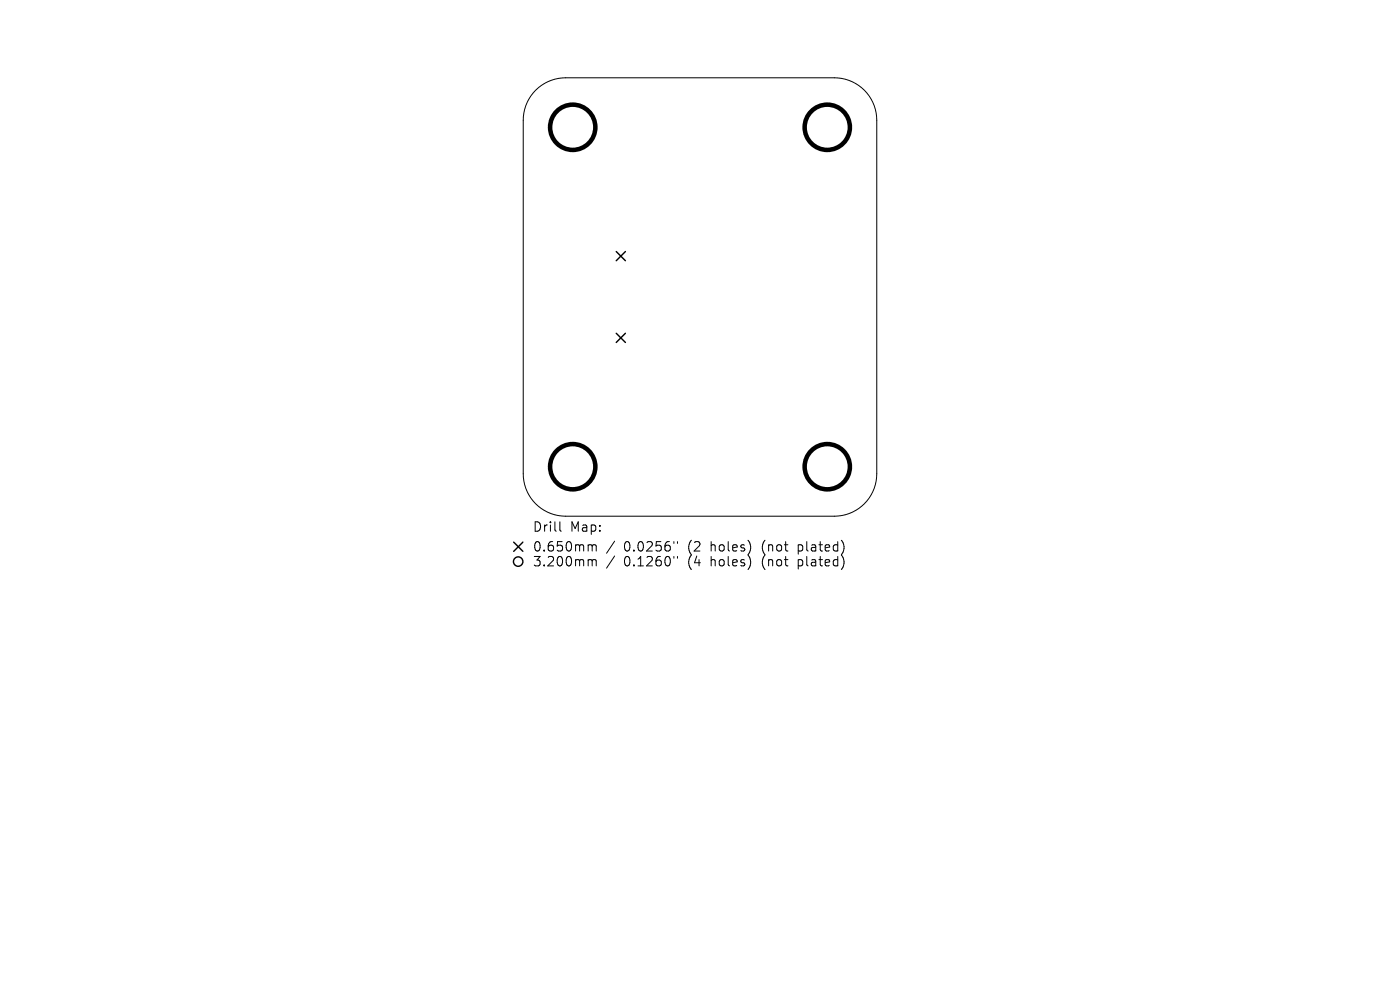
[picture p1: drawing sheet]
<svg xmlns="http://www.w3.org/2000/svg" width="297mm" height="210mm" viewBox="0 0 297 210" stroke-linecap="round" stroke-linejoin="round" font-family="sans-serif">
<defs><g id="words">
<g font-size="2.8">
<text x="112.9" y="113.1">Drill</text>
<text x="120.9" y="113.1">Map:</text>
<text x="112.9" y="117.3">0.650mm</text>
<text x="132.4" y="117.3">0.0256&quot;</text>
<text x="146.1" y="117.3">(2</text>
<text x="151.1" y="117.3">holes)</text>
<text x="162.1" y="117.3">(not</text>
<text x="169.9" y="117.3">plated)</text>
<text x="112.9" y="120.4">3.200mm</text>
<text x="132.4" y="120.4">0.1260&quot;</text>
<text x="146.1" y="120.4">(4</text>
<text x="151.1" y="120.4">holes)</text>
<text x="162.1" y="120.4">(not</text>
<text x="169.9" y="120.4">plated)</text>
</g>
</g></defs>
<g fill="none" stroke="#000" stroke-width=".21">
<path d="M113.6 19.1a9 9 0 0 1 6.4-2.6h57a9 9 0 0 1 9 9v75a9 9 0 0 1-9 9h-57a9 9 0 0 1-9-9v-75a9 9 0 0 1 2.6-6.4zM118.8 110.7v1.7l.3 .3M125.1 115.6h.2l.3 .2M125.1 118.7l.4 .1 .1 .2M125.6 115.8l.3-.2 .5 .1 .1 1.2M125.6 115.8v1.1M125.6 119v1M125.6 119l.3-.3 .5 .1 .1 1.2M130.4 114.8l-1.7 2.6M130.4 117.9l-1.7 2.6M143 114.9v.4M143 118v.4"/>
<path d="M143.7 114.9v.4M143.7 118v.4"/>
</g>
<g fill="none" stroke="#000" stroke-width=".3">
<path d="M130.7 53.4l2 1.9M132.7 53.4l-2 1.9M130.7 70.7l2 1.9M132.7 70.7l-2 1.9M109 115l1.9 2M110.9 115l-1.9 2"/>
<circle cx="109.9" cy="119.1" r="1"/>
</g>
<g fill="none" stroke="#000" stroke-width=".96">
<circle cx="121.5" cy="27" r="4.8"/>
<circle cx="175.5" cy="27" r="4.8"/>
<circle cx="121.5" cy="99" r="4.8"/>
<circle cx="175.5" cy="99" r="4.8"/>
</g>
<use href="#words"/>
</svg>
